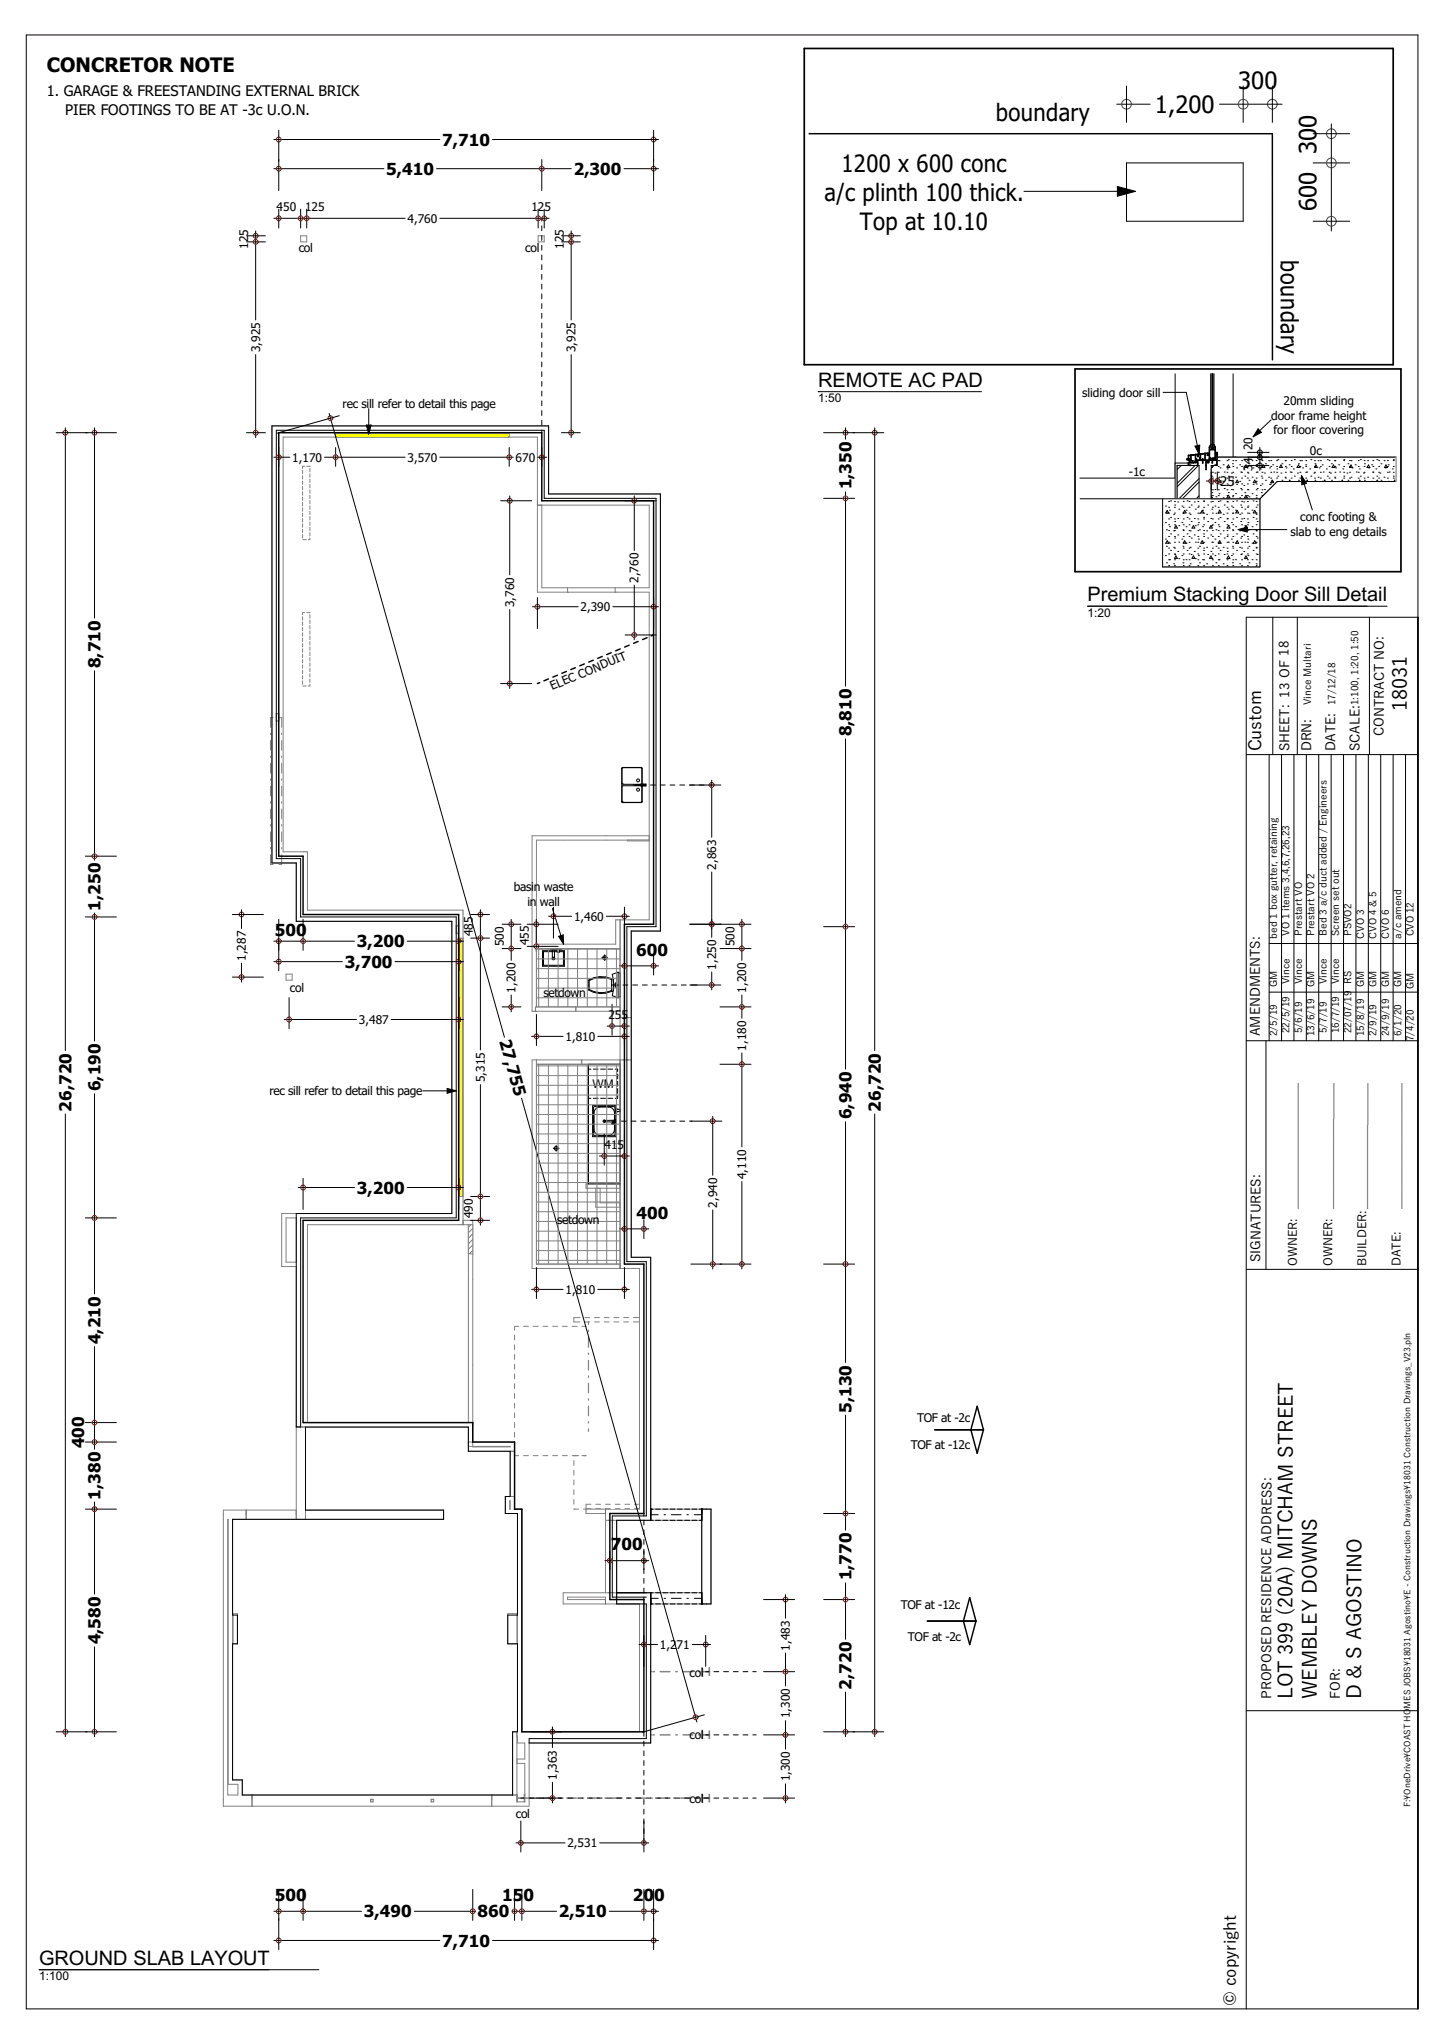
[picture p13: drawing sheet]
<svg xmlns="http://www.w3.org/2000/svg" width="297mm" height="420mm" viewBox="0 0 297 420" stroke-linecap="round" stroke-linejoin="round" font-family="sans-serif">
<defs><g id="words">
<g font-size="4.9">
<text x="237.6" y="23.2">1,200</text>
<text x="254.6" y="18.4">300</text>
<text x="204.9" y="25">boundary</text>
<text x="173.1" y="35.3">1200 x 600 conc</text>
<text x="270.8" y="31.7" transform="rotate(-90 270.8 31.7)">300</text>
<text x="169.6" y="41.3">a/c plinth 100 thick.</text>
<text x="176.9" y="47.3">Top at 10.10</text>
<text x="270.8" y="43.4" transform="rotate(-90 270.8 43.4)">600</text>
<text x="263.4" y="53.6" transform="rotate(90 263.4 53.6)">boundary</text>
</g>
<g font-size="4.1">
<text x="9.6" y="14.8">CONCRETOR NOTE</text>
<text x="168.3" y="79.5">REMOTE AC PAD</text>
<text x="223.7" y="123.7">Premium Stacking Door Sill Detail</text>
<text x="289.4" y="146.3" transform="rotate(-90 289.4 146.3)">18031</text>
<text x="265.9" y="349.5" transform="rotate(-90 265.9 349.5)">LOT 399 (20A) MITCHAM STREET</text>
<text x="270.9" y="349.5" transform="rotate(-90 270.9 349.5)">WEMBLEY DOWNS</text>
<text x="280" y="349.5" transform="rotate(-90 280 349.5)">D &amp; S AGOSTINO</text>
<text x="8.1" y="404.1">GROUND SLAB LAYOUT</text>
</g>
<text font-size="3.6" x="259.5" y="154.5" transform="rotate(-90 259.5 154.5)">Custom</text>
<g font-size="3.4">
<text x="91" y="29.9">7,710</text>
<text x="79.5" y="35.9">5,410</text>
<text x="118" y="35.9">2,300</text>
<text x="175.2" y="100.7" transform="rotate(-90 175.2 100.7)">1,350</text>
<text x="20.7" y="137.5" transform="rotate(-90 20.7 137.5)">8,710</text>
<text x="175.2" y="151.5" transform="rotate(-90 175.2 151.5)">8,810</text>
<text x="20.7" y="187.3" transform="rotate(-90 20.7 187.3)">1,250</text>
<text x="56.5" y="192.5">500</text>
<text x="73.4" y="194.8">3,200</text>
<text x="130.9" y="196.5">600</text>
<text x="70.9" y="199">3,700</text>
<text x="102.7" y="214.2" transform="rotate(74 102.7 214.2)">27,755</text>
<text x="20.7" y="224.5" transform="rotate(-90 20.7 224.5)">6,190</text>
<text x="14.7" y="228.6" transform="rotate(-90 14.7 228.6)">26,720</text>
<text x="175.2" y="230.2" transform="rotate(-90 175.2 230.2)">6,940</text>
<text x="181.2" y="228.6" transform="rotate(-90 181.2 228.6)">26,720</text>
<text x="73.4" y="245.5">3,200</text>
<text x="130.9" y="250.6">400</text>
<text x="20.7" y="276.5" transform="rotate(-90 20.7 276.5)">4,210</text>
<text x="175.2" y="290.6" transform="rotate(-90 175.2 290.6)">5,130</text>
<text x="17.3" y="297.9" transform="rotate(-90 17.3 297.9)">400</text>
<text x="20.7" y="308.4" transform="rotate(-90 20.7 308.4)">1,380</text>
<text x="125.6" y="318.9">700</text>
<text x="175.2" y="325.1" transform="rotate(-90 175.2 325.1)">1,770</text>
<text x="20.7" y="338.2" transform="rotate(-90 20.7 338.2)">4,580</text>
<text x="175.2" y="347.5" transform="rotate(-90 175.2 347.5)">2,720</text>
<text x="56.5" y="391">500</text>
<text x="74.9" y="394.4">3,490</text>
<text x="98.2" y="394.4">860</text>
<text x="103.3" y="391">150</text>
<text x="115" y="394.4">2,510</text>
<text x="130.1" y="391">200</text>
<text x="91" y="400.4">7,710</text>
<text x="254.2" y="412.6" transform="rotate(-90 254.2 412.6)">© copyright</text>
</g>
<g font-size="3">
<text x="9.6" y="19.7">1. GARAGE &amp; FREESTANDING EXTERNAL BRICK</text>
<text x="13.4" y="23.7">PIER FOOTINGS TO BE AT -3c U.O.N.</text>
</g>
<g font-size="2.7">
<text x="251" y="100">25</text>
<text x="265.2" y="154.5" transform="rotate(-90 265.2 154.5)">SHEET: 13 OF 18</text>
<text x="269.7" y="154.5" transform="rotate(-90 269.7 154.5)">DRN:</text>
<text x="274.7" y="154.5" transform="rotate(-90 274.7 154.5)">DATE:</text>
<text x="279.7" y="154.5" transform="rotate(-90 279.7 154.5)">SCALE:</text>
<text x="284.7" y="151.3" transform="rotate(-90 284.7 151.3)">CONTRACT NO:</text>
<text x="259.2" y="213.1" transform="rotate(-90 259.2 213.1)">AMENDMENTS:</text>
<text x="259.3" y="259.6" transform="rotate(-90 259.3 259.6)">SIGNATURES:</text>
<text x="261.5" y="349.5" transform="rotate(-90 261.5 349.5)">PROPOSED RESIDENCE ADDRESS:</text>
<text x="275.6" y="349.5" transform="rotate(-90 275.6 349.5)">FOR:</text>
</g>
<g font-size="2.5">
<text x="56.9" y="43.4">450</text>
<text x="62.7" y="43.4">125</text>
<text x="83.8" y="45.8">4,760</text>
<text x="109.3" y="43.4">125</text>
<text x="51.1" y="51.1" transform="rotate(-90 51.1 51.1)">125</text>
<text x="61.4" y="51.8">col</text>
<text x="108" y="51.8">col</text>
<text x="115.9" y="51.1" transform="rotate(-90 115.9 51.1)">125</text>
<text x="53.5" y="72.4" transform="rotate(-90 53.5 72.4)">3,925</text>
<text x="118.4" y="72.4" transform="rotate(-90 118.4 72.4)">3,925</text>
<text x="70.5" y="83.9">rec sill refer to detail this page</text>
<text x="168.3" y="82.8">1:50</text>
<text x="222.5" y="81.7">sliding door sill</text>
<text x="264" y="83.3">20mm sliding</text>
<text x="261.4" y="86.3">door frame height</text>
<text x="261.9" y="89.3">for floor covering</text>
<text x="60.1" y="94.9">1,170</text>
<text x="83.8" y="94.9">3,570</text>
<text x="106.1" y="94.9">670</text>
<text x="257.6" y="92.6" transform="rotate(-90 257.6 92.6)">20</text>
<text x="269.4" y="93.5">0c</text>
<text x="232.2" y="97.8">-1c</text>
<text x="257.6" y="96.8" transform="rotate(-90 257.6 96.8)">34</text>
<text x="267.4" y="107.2">conc footing &amp;</text>
<text x="265.4" y="110.2">slab to eng details</text>
<text x="131.4" y="119.9" transform="rotate(-90 131.4 119.9)">2,760</text>
<text x="105.7" y="124.9" transform="rotate(-90 105.7 124.9)">3,760</text>
<text x="119.4" y="125.7">2,390</text>
<text x="223.7" y="126.9">1:20</text>
<text x="113.6" y="142" transform="rotate(-23 113.6 142)">ELEC CONDUIT</text>
<text x="147.3" y="178.9" transform="rotate(-90 147.3 178.9)">2,863</text>
<text x="105.7" y="183.3">basin waste</text>
<text x="108.5" y="186.3">in</text>
<text x="111.1" y="186.3">wall</text>
<text x="118.1" y="189.4">1,460</text>
<text x="50.6" y="197.6" transform="rotate(-90 50.6 197.6)">1,287</text>
<text x="97.3" y="192.5" transform="rotate(-90 97.3 192.5)">485</text>
<text x="103.6" y="194.6" transform="rotate(-90 103.6 194.6)">500</text>
<text x="108.8" y="194.4" transform="rotate(-90 108.8 194.4)">455</text>
<text x="151.1" y="194.6" transform="rotate(-90 151.1 194.6)">500</text>
<text x="147.3" y="199.4" transform="rotate(-90 147.3 199.4)">1,250</text>
<text x="59.6" y="204.1">col</text>
<text x="106" y="204.2" transform="rotate(-90 106 204.2)">1,200</text>
<text x="111.8" y="205.1">setdown</text>
<text x="125.1" y="209.5">255</text>
<text x="153.5" y="204.2" transform="rotate(-90 153.5 204.2)">1,200</text>
<text x="73.8" y="210.6">3,487</text>
<text x="116.3" y="214.1">1,810</text>
<text x="153.5" y="216.1" transform="rotate(-90 153.5 216.1)">1,180</text>
<text x="55.4" y="225.2">rec sill refer to detail this page</text>
<text x="99.7" y="222.6" transform="rotate(-90 99.7 222.6)">5,315</text>
<text x="121.8" y="223.7">WM</text>
<text x="124.3" y="236.2">415</text>
<text x="153.5" y="242.5" transform="rotate(-90 153.5 242.5)">4,110</text>
<text x="97.3" y="250.6" transform="rotate(-90 97.3 250.6)">490</text>
<text x="114.6" y="251.8">setdown</text>
<text x="147.5" y="248.4" transform="rotate(-90 147.5 248.4)">2,940</text>
<text x="266.8" y="248.6" transform="rotate(-90 266.8 248.6)">_____________________</text>
<text x="274.1" y="248.6" transform="rotate(-90 274.1 248.6)">_____________________</text>
<text x="288.1" y="248.6" transform="rotate(-90 288.1 248.6)">_____________________</text>
<text x="266.8" y="260.4" transform="rotate(-90 266.8 260.4)">OWNER:</text>
<text x="274.1" y="260.4" transform="rotate(-90 274.1 260.4)">OWNER:</text>
<text x="281.1" y="260.4" transform="rotate(-90 281.1 260.4)">BUILDER:_____________________</text>
<text x="288.1" y="260.4" transform="rotate(-90 288.1 260.4)">DATE:</text>
<text x="116.3" y="266.1">1,810</text>
<text x="188.6" y="292.5">TOF at -2c</text>
<text x="187.3" y="298.1">TOF at -12c</text>
<text x="185.3" y="331">TOF at -12c</text>
<text x="135.7" y="339.1">1,271</text>
<text x="162.5" y="339.5" transform="rotate(-90 162.5 339.5)">1,483</text>
<text x="186.7" y="337.4">TOF at -2c</text>
<text x="141.8" y="345">col</text>
<text x="162.5" y="353.4" transform="rotate(-90 162.5 353.4)">1,300</text>
<text x="141.8" y="357.8">col</text>
<text x="114.5" y="366.1" transform="rotate(-90 114.5 366.1)">1,363</text>
<text x="141.8" y="370.8">col</text>
<text x="162.5" y="366.4" transform="rotate(-90 162.5 366.4)">1,300</text>
<text x="106.1" y="374">col</text>
<text x="116.7" y="379.9">2,531</text>
<text x="8.1" y="407.3">1:100</text>
</g>
<g font-size="2.1">
<text x="269.6" y="145.1" transform="rotate(-90 269.6 145.1)">Vince Multari</text>
<text x="274.7" y="145.1" transform="rotate(-90 274.7 145.1)">17/12/18</text>
<text x="279.4" y="145.1" transform="rotate(-90 279.4 145.1)">1:100, 1:20, 1:50</text>
<text x="262.7" y="193.1" transform="rotate(-90 262.7 193.1)">bed 1 box gutter, retaining</text>
<text x="265.3" y="192.5" transform="rotate(-90 265.3 192.5)">VO 1 items 3,4,6,7,26,23</text>
<text x="267.8" y="192.5" transform="rotate(-90 267.8 192.5)">Prestart VO</text>
<text x="270.4" y="192.5" transform="rotate(-90 270.4 192.5)">Prestart VO 2</text>
<text x="272.9" y="192.5" transform="rotate(-90 272.9 192.5)">Bed 3 a/c duct added / Engineers</text>
<text x="275.5" y="192.5" transform="rotate(-90 275.5 192.5)">Screen set out</text>
<text x="278" y="192.5" transform="rotate(-90 278 192.5)">PSVO2</text>
<text x="280.5" y="193.1" transform="rotate(-90 280.5 193.1)">CVO 3</text>
<text x="283.1" y="193.1" transform="rotate(-90 283.1 193.1)">CVO 4 &amp; 5</text>
<text x="285.7" y="193.1" transform="rotate(-90 285.7 193.1)">CVO 6</text>
<text x="288.3" y="193.1" transform="rotate(-90 288.3 193.1)">a/c amend</text>
<text x="290.8" y="192.6" transform="rotate(-90 290.8 192.6)">CVO 12</text>
<text x="262.7" y="203" transform="rotate(-90 262.7 203)">GM</text>
<text x="265.3" y="202.4" transform="rotate(-90 265.3 202.4)">Vince</text>
<text x="267.8" y="202.4" transform="rotate(-90 267.8 202.4)">Vince</text>
<text x="270.3" y="203" transform="rotate(-90 270.3 203)">GM</text>
<text x="272.9" y="202.4" transform="rotate(-90 272.9 202.4)">Vince</text>
<text x="275.5" y="202.4" transform="rotate(-90 275.5 202.4)">Vince</text>
<text x="278" y="202.4" transform="rotate(-90 278 202.4)">RS</text>
<text x="280.5" y="203" transform="rotate(-90 280.5 203)">GM</text>
<text x="283.1" y="203" transform="rotate(-90 283.1 203)">GM</text>
<text x="285.7" y="203" transform="rotate(-90 285.7 203)">GM</text>
<text x="288.3" y="203" transform="rotate(-90 288.3 203)">GM</text>
<text x="290.8" y="203.4" transform="rotate(-90 290.8 203.4)">GM</text>
<text x="262.7" y="213.1" transform="rotate(-90 262.7 213.1)">2/5/19</text>
<text x="265.3" y="212.5" transform="rotate(-90 265.3 212.5)">22/5/19</text>
<text x="267.8" y="212.5" transform="rotate(-90 267.8 212.5)">5/6/19</text>
<text x="270.3" y="213.1" transform="rotate(-90 270.3 213.1)">13/6/19</text>
<text x="272.9" y="212.5" transform="rotate(-90 272.9 212.5)">5/7/19</text>
<text x="275.5" y="212.5" transform="rotate(-90 275.5 212.5)">16/7/19</text>
<text x="278" y="212.5" transform="rotate(-90 278 212.5)">22/07/19</text>
<text x="280.5" y="213.1" transform="rotate(-90 280.5 213.1)">15/8/19</text>
<text x="283.1" y="213.1" transform="rotate(-90 283.1 213.1)">2/9/19</text>
<text x="285.7" y="213.1" transform="rotate(-90 285.7 213.1)">24/9/19</text>
<text x="288.3" y="213.1" transform="rotate(-90 288.3 213.1)">6/1/20</text>
<text x="290.8" y="214.2" transform="rotate(-90 290.8 214.2)">7/4/20</text>
</g>
<text font-size="1.8" x="290.1" y="371.8" transform="rotate(-90 290.1 371.8)">F:\OneDrive\COAST HOMES JOBS\18031 Agostino\E - Construction Drawings\18031 Construction Drawings_V23.pln</text>
</g></defs>
<g fill="none" stroke="#000" stroke-width=".21">
<path d="M5.4 7.2h286.2v406h-286.2zM261.8 127v28.2M266.8 127v28.2M281.7 127v28.2M291.6 127h-35.3v286.2M256.3 155.2h35.3M261 155.2v58.9M263.6 155.2v58.9M266.1 155.2v58.9M268.7 155.2v58.9M271.2 155.2v58.9M273.8 155.2v58.9"/>
<path d="M276.3 155.2v58.9M278.9 155.2v58.9M281.4 155.2v58.9M284 155.2v58.9M286.5 155.2v58.9M289.1 155.2v58.9M261 194.1h30.6M256.3 214.1h35.3M260.4 214.1v47M261 204.1h30.6M256.3 261.1h35.3M256.3 351.9h35.3"/>
</g>
<!-- layer: D1  WALLS-(external) -->
<g fill="none" stroke="#808080" stroke-width=".21">
<path d="M110.5 103.9h23v17M110.5 103v-13.1h-52.3v57.7M133.5 121.8v67.4h-5.1M55.9 147.6v-60h56.9v14h23v89.9h-6v67.1h4v51.8M60.9 188.6v.9h32v60.1h-32M63.2 187.2h32M95.2 188.1v63.8M127.5 189.2v70.8M127.5 218h2.3M127.5 209.3h2.3M60.9 250.5v9.1M94.3 251.9h-31.1v35.6"/>
<path d="M60.9 260.5v27M127.5 260.9h4v49.5h-6.1M46.9 312.5l-.1 56.7M47.8 312.5h15v-19h-1.9v19M50.6 310.6v1.9M60.9 310.6h-15v59.5M124.5 310.4v17.2h9.3M124.5 312.7h9.3M126.8 312.7v14.9M124.5 329.9h7v26.3h-24.2M124.5 328.5v.5M133.8 329.9v28.6h-25"/>
<path d="M106.4 357.6v.9h1.5"/>
</g>
<path d="M110.5 103v.9M95.2 187.2v.9M127.5 189.2h.9M94.3 251.9h.9M127.5 260v.9M124.5 310.4h.9M124.5 329v.9" fill="none" stroke="#6d6d6d" stroke-width=".21"/>
<path d="M51.8 369.2h49.3v2.3h-49.3z" fill-rule="evenodd" fill="#fff"/>
<g fill="none" stroke="#808080" stroke-width=".21">
<path d="M96.3 297.5h8.6M97.2 296.6h8.6M106.4 311.3v44.9M107.3 310.4v45.8M106.4 357.1v.5M45.9 370.1v1.4h60.4M46.8 369.2h2.1M49.8 369.2h56.5M51.8 369.2h.1M51.8 369.2v2.3M101.1 369.2h.1M101.1 369.2v2.3"/>
<path d="M105.4 369.2v-13h.9v14.4"/>
</g>
<!-- layer: D2  WALLS-(internal) -->
<path d="M96.3 296.6v.9M115.8 329.9h8.7M116.7 329h7.8" fill="none" stroke="#808080" stroke-width=".21"/>
<path d="M124.5 329v.9" fill="none" stroke="#6d6d6d" stroke-width=".21"/>
<path d="M96.3 263.2h.9v17.5h-.9z" fill-rule="evenodd" fill="#fff"/>
<g fill="none" stroke="#808080" stroke-width=".21">
<path d="M110.5 103.9v17.9M111.4 103.9v17M115.8 172.8h-5.5v21.4h16.3v-5M115.8 171.9h-6.4v36.1M127.5 189.2v5.9h-17.2v12h17.2M110.1 207.1v.9M110.3 218v42h17.2M110.3 208h17.2M110.3 218.9h17.2M118.4 207.1v.9M119.6 218v.9M127.5 218h-18.1v42.9h18.1"/>
<path d="M95.2 251.9h1.1v40.7M95.2 251h2v45.6M120.5 243.5h7M120.5 244.4h7M122.5 244.4v3.9h5v-.9h-4.1v-3M96.3 293.5v3.1"/>
</g>
<path d="M110.5 103.9h.9M126.6 189.2h.9M109.4 208h.9M127.5 207.1v.9M127.5 218v.9M95.2 251v.9M120.5 243.5v.9M127.5 243.5v.9M127.5 260v.9" fill="none" stroke="#6d6d6d" stroke-width=".21"/>
<!-- layer: D1  WALLS-(external) -->
<g fill="none" stroke="#808080" stroke-width=".21">
<path d="M55.9 147.6v29.9h5v11.1M58.2 147.6v27.6h4.1M63.2 175.2v12M60.9 249.6h-3v10.9h3M60.9 250.5h-2.1v9.1h2.1M60.9 287.5v6h35.4M63.2 287.5v5.1h33.1M104.9 297.5l-7.7 .1v-1h-.9v1.9h9.5M104.9 298.5v9.3M105.8 296.6v13.8h1.5M46.9 312.5v54.5M47.8 312.5v53.6"/>
<path d="M62.8 310.6h28.4v1.9h-28.4zM104.8 308.7l.1 1.7zM105.8 307.8h-1.9v3.5h2.5M133.8 310.4h.1M133.8 310.4h12.4v19.5h-12.4M133.8 310.4v2.3h10.5M144.3 310.4h.1M144.3 310.4v19.5M104.4 331.9h1.9v6.2h-1.9zM131.5 327.6h-4.7v2.3h4.7M133.8 329.9h.1M144.3 329.9h.1"/>
<path d="M144.3 327.6h-10.5v2.3M106.4 356.2v.9M107.9 358.5v3.3M108.8 358.5v13h-2.5M107.9 362.7v7.9h-1.6"/>
</g>
<path d="M62.3 175.2h.9" fill="none" stroke="#6d6d6d" stroke-width=".21"/>
<!-- layer: D2  WALLS-(internal) -->
<path d="M116.7 120.9h9.8v.9h-9.8z" fill-rule="evenodd" fill="#fff"/>
<path d="M110.5 121.8h23M111.4 120.9h22.1M116.7 121.8h.1M116.7 120.9v.9M126.5 121.8h.1M126.5 120.9v.9" fill="none" stroke="#808080" stroke-width=".21"/>
<path d="M115.8 171.9h8.8v.9h-8.8z" fill-rule="evenodd" fill="#fff"/>
<path d="M115.8 171.9h17.7v.9h-17.7" fill="none" stroke="#808080" stroke-width=".21"/>
<!-- layer: D1  WALLS-(external) -->
<path d="M47.9 331.9h.9v6.2h-.9zM46.9 367h2v2.2M47.8 366.1h2v3.1M107.9 361.8h-1.6v.9h1.6" fill="none" stroke="#808080" stroke-width=".21"/>
<!-- layer: D2  WALLS-(internal) -->
<path d="M120.5 309.4h11v.9h-11z" fill-rule="evenodd" fill="#fff"/>
<g fill="none" stroke="#808080" stroke-width=".21">
<path d="M119.3 271h-1.3v.9h1.3M120.3 271.9h1M120.3 271h1M122.3 271.9h1M122.3 271h1M124.3 271.9h1M124.3 271h1M126.3 271.9h1M126.3 271h1M128.3 271.9h1M128.3 271h1M130.3 271h1.2v.9h-1.2"/>
<path d="M120.5 310.4h4M120.5 311.3h4M121.5 309.4h-1v.9h1M122.5 310.3h1M122.5 309.4h1M124.5 310.3h1M124.5 309.4h1M126.5 310.3h1M126.5 309.4h1M128.5 310.3h1M128.5 309.4h1M130.5 309.4h1v.9h-1"/>
<path d="M124.5 328.5h-7.8v.5M124.5 327.6h-8.7v2.3"/>
</g>
<path d="M120.5 310.4v.9M124.5 310.4v.9" fill="none" stroke="#6d6d6d" stroke-width=".21"/>
<path d="M129 172.8h4.5v.2h-4.5z" fill-rule="evenodd" fill="#fff"/>
<g fill="none" stroke="#808080" stroke-width=".21">
<path d="M62.2 96.7v.7M62.2 97.8v.7M62.2 98.9v.7M62.7 95.9h-.5v.4M63.1 95.9h.6M63.7 96.3v.7M63.7 97.4v.7M63.7 98.5v.7M63.7 99.6v.7M62.2 100v.7M62.2 101.1v.7M62.2 102.2v.7"/>
<path d="M62.2 103.3v.7M62.2 104.4v.7M62.2 105.5v.7M62.2 106.6v.7M62.2 107.7v.7M62.2 108.8v.7M62.2 109.9v.7M62.3 111h.7M63.7 110.6v.4h-.3M63.7 100.7v.7M63.7 101.8v.7M63.7 102.9v.7"/>
<path d="M63.7 104v.7M63.7 105.1v.7M63.7 106.2v.7M63.7 107.3v.7M63.7 108.4v.7M63.7 109.5v.7M62.2 126.8v.7M62.2 127.9v.7M62.2 129v.7M62.2 130.1v.7M62.2 131.2v.7M62.2 132.3v.7"/>
<path d="M62.2 133.4v.7M62.2 134.5v.7M62.2 135.6v.7M62.2 136.7v.7M62.2 137.8v.7M62.2 138.9v.7M62.7 126h-.5v.4M63.1 126h.6M63.7 126.4v.7M63.7 127.5v.7M63.7 128.6v.7M63.7 129.7v.7"/>
<path d="M63.7 130.8v.7M63.7 131.9v.7M63.7 133v.7M63.7 134.1v.7M63.7 135.2v.7M63.7 136.3v.7M63.7 137.4v.7M63.7 138.5v.7M63.7 139.6v.7M62.2 140v.7M62.3 141.1h.7M63.7 140.7v.4h-.3"/>
<path d="M129 172.8h4.5v.2h-4.5zM105.8 274.6v1M105.8 276.6v1M105.8 278.6v1M106.7 272.8h-.9v.8M107.7 272.8h1M109.7 272.8h1M111.7 272.8h1M113.7 272.8h1M115.7 272.8h1M117.7 272.8h1M119.7 272.8h.8"/>
<path d="M105.8 280.6v1M105.8 282.6v1M105.8 284.6v1M105.8 286.6v1M105.8 288.6v1M105.8 290.6v1M105.8 292.6v1M105.8 294.6v1M105.8 296.6v1M105.8 298.6v.8h.9M107.7 299.4h1M109.7 299.4h1"/>
<path d="M111.7 299.4h1M113.7 299.4h1M115.7 299.4h1M117.7 299.4h1.3M118 299.4h.1M119.7 299.4h.8M118 310.4h.1M118 310.4h1M118 300.4v1M118 302.4v1M118 304.4v1M118 306.4v1"/>
<path d="M118 308.4v1M120 310.4h.5"/>
</g>
<!-- layer: D1  WALLS-(external) -->
<g fill="none" stroke="#808080" stroke-width=".21">
<path d="M61.8 48.5h1.3v1.2h-1.3zM110.7 48.5h1.2v1.2h-1.2zM55.6 150.8v.3M55.6 152.3v2M55.6 155.5v.3M55.6 157v2M56.2 147.6h-.6v2M57.4 147.6h.5v2M57.9 150.8v.3M57.9 152.3v2M57.9 155.5v.3M57.9 157v2"/>
<path d="M55.6 175.8v2h.6M55.6 160.2v.3M55.6 161.7v2M55.6 164.9v.3M55.6 166.4v2M55.6 169.6v.3M55.6 171.1v2M55.6 174.3v.3M57.9 175.8v2h-.5M57.9 160.2v.3M57.9 161.7v2M57.9 164.9v.3"/>
<path d="M57.9 166.4v2M57.9 169.6v.3M57.9 171.1v2M57.9 174.3v.3M58.8 200.3h1.3v1.3h-1.3zM144.3 343.1h.1l.1 .7h1.3v-.7h.2v1.5h-.2v-.7h-1.3l-.1 .7h-.1zM144.3 356.1h.1l.1 .7h1.3v-.7h.2v1.5h-.2v-.7h-1.3l-.1 .7h-.1zM106.3 369.1h.1l.1 .7h1.3v-.7h.1v1.5h-.1l-.1-.7h-1.2l-.1 .7h-.1zM144.3 369.1h.1l.1 .7h1.3v-.7h.2v1.5h-.2v-.7h-1.3l-.1 .7h-.1z"/>
</g>
<g fill="none" stroke="#808080" stroke-width=".3">
<path d="M133.8 356.8h.2M133.8 343.8h.2M134.3 356.8h.3M134.3 343.8h.3M135.8 356.8h2M135.8 343.8h2M139 356.8h.3M139 343.8h.3M140.5 356.8h2M140.5 343.8h2M143.7 356.8h.3M143.7 343.8h.3"/>
<path d="M145.2 356.8h.8M145.2 343.8h.8M107.9 369.8h1.2M110.3 369.8h.3M111.8 369.8h2M115 369.8h.3M116.5 369.8h2M119.7 369.8h.3M121.2 369.8h2M124.4 369.8h.3M125.9 369.8h2M129.1 369.8h.3"/>
<path d="M130.6 369.8h2M133.8 369.8h.3M135.3 369.8h2M138.5 369.8h.3M140 369.8h2M143.2 369.8h.3M144.7 369.8h1.3"/>
</g>
<!-- layer: D2  WALLS-(internal) -->
<path d="M121 271.9v.5M121 273.6v.3M121 275.1v2M121 278.3v.3M121 279.8v2M121 283v.3M121 284.5v2M121 287.7v.3M121 289.2v2M121 292.4v.3M121 293.9v.5" fill="none" stroke="#808080" stroke-width=".25"/>
<!-- layer: D1  WALLS-(external) -->
<path d="M56.8 146.8h.5v1.5h-.5zM93.8 190.4h.5v1.5h-.5zM76.2 370.1h.5v.5h-.5zM88.7 370.1h.5v.5h-.5z" fill="none" stroke="#808080" stroke-width=".25"/>
<!-- layer: D2  WALLS-(internal) -->
<path d="M96.3 251.9h.9v6h-.9z" fill-rule="evenodd" fill="#fff"/>
<path d="M96.3 251.9h.9v6h-.9zM96.9 251.9l-.6 .5M97.2 257.2l-.7 .7M97.2 256.1l-.9 .9M97.2 254.9l-.9 .9M97.2 253.8l-.9 .9M97.2 252.7l-.9 .9" fill="none" stroke="#808080" stroke-width=".21"/>
<!-- layer: C2  CONCRETE-(setout) -->
<path d="M239.1 102.6h20v14h-20z" fill-rule="evenodd" fill="#fff"/>
<path d="M241.7 76.9v21.4M253.6 76.9v17.1M222.1 98.3h24.1M239.2 80.7h4.8l2.3 11M245.8 91.8l1-.2-.1 1.9zM258.8 88.2l.6 .7-1.7 .9zM261.4 86.4l-2.3 2.2M222.2 102.6h36.9v14h-20v-14" fill="none" stroke="#000" stroke-width=".21"/>
<path d="M242.1 76.9h11.5" fill="none" stroke="#fff" stroke-width=".21"/>
<path d="M245.8 91.8l1-.2-.1 1.9zM258.8 88.2l.6 .7-1.7 .9z" fill="#000"/>
<g fill="none" stroke="#000" stroke-width=".25">
<path d="M249 76.9v14.7l-.1 .2-.1 .6h.4M249.3 76.9l.1 14.9zM249.7 76.9v14.7l.2 .4v.4h-.4v-.2M244.9 94.7h.1M244.9 94.7v.1h.5M245.4 94.8h.1M245.9 93.6v1.2v-1.2h-.9v1.2h.4M246 93.6l.3-.1v.4h.2v-.1M246 93.6h-.1M246.4 93.4l.5 .1v.6h-.2l.1 .3M246.4 93.4h.1M246.4 93.6v.2"/>
<path d="M246.4 93.8h.1M246.5 93.6h.1M246.5 93.8h.1M246.5 93.5h.1M246.5 93.5v.1M246.6 93.5l-2.2 .1v.8l.1-.7h.4v.7h-.1l.1 .3M246.6 93.5h.1M246.8 94.5h.1M246.8 94.5l.5 .1M247.3 94.6h.1M247.9 93.3v1.3l-.1-1.3-.9 .1v1.1l.4 .1M247.9 93.3h.4v.4l.2-.1"/>
<path d="M247.9 93.3h.1M248.4 93.6h.1M248.4 93.3v.3M248.4 93.3v.1M248.4 93.3h.1M248.5 93.4h.1M248.5 93.6h.1M248.5 93.3v.1M248.5 93.2l-2.1 .2M248.5 93.2h.1M248.6 93.2v.1M248.6 93.3h-.1"/>
<path d="M249 91.6l-.3 .4v2.5l.4-.1 .1 .1 .2-.2 .1 .2 .1-.1 .4 .1v-.2M249.2 92.4h.1M249.3 92.2h.1M249.3 92.2l-.1 .2M249.4 92.2h.1M249.4 92.2v.2l-.1-.2M249.7 91.6l.3 .4v2.3h-.2l.1-1.8h-1.1l.1 1.8h-.2M249.9 94.2h-.2v.1h-.7v-.1h-.2"/>
</g>
<path d="M254.1 94h33v5h-24.4l-3.6 3.6h-5z" fill-rule="evenodd" fill="#fff"/>
<path d="M254.1 94h33v5h-24.4l-3.6 3.6h-5z" fill="none" stroke="#000" stroke-width=".21"/>
<path d="M241.7 95.2h2.7v.5h-2.3v6.9h-.4z" fill-rule="evenodd" fill="#fff"/>
<path d="M241.7 95.2h2.7v.5h-2.3v6.9h-.4z" fill="none" stroke="#000" stroke-width=".21"/>
<path d="M242.1 95.7h4.5v6.9h-4.5z" fill-rule="evenodd" fill="#fff"/>
<path d="M242.1 95.7h4.5v6.9h-4.5zM242.3 95.7l-.2 .2M243 95.7l-.9 .9M245.8 95.7l-3.7 3.7M246.5 95.7l-4.4 4.4M246.6 99.1l-3.4 3.5M246.6 98.4l-4.1 4.2M246.6 102l-.6 .6" fill="none" stroke="#000" stroke-width=".21"/>
<path d="M249.1 96.5h4.5v6.1h-4.5z" fill-rule="evenodd" fill="#fff"/>
<path d="M249.1 96.5h4.5v6.1h-4.5zM249.3 96.5l-.2 .1M252.1 96.5l-3 3M252.8 96.5l-3.7 3.7M253.6 99.2l-3.3 3.4M253.6 98.5l-4.1 4.1M253.6 102l-.5 .6" fill="none" stroke="#000" stroke-width=".21"/>
<g fill="none" stroke="#000" stroke-width=".25">
<path d="M245.8 95.2v-.2h.2v.2l.1-.2-.1-.3h.3v1l.1-1h.9v.5h.1v-.5h1v.5M245.8 95.2h.1M248.1 94.7h.1M248.1 94.7v1.9v-1.9M248.4 95.2h.1M249.3 94.5h.1M249.3 94.5l-1.9 .1-.1-.2v.2h-1.2l-.1-.2-.1 .4-.4 .3h-.8v-.4h.2l-.1-.3h-.7v.2h.5v.5h-.2v.6h.5l-.4-.1v-.4h1l.2-.1 .1 .1M250.2 93.2v-.2h.2v2.6l1 .1h-1.5l.4-.1v-.9h-.9v.5h-.1v-.5h-.8l.2 .4-.1 .1-.1-.3-.1 .3M250.2 93.3l.1 1.3h-.9v-.2l-.1 .1M250.2 93.3h.1M250.2 93.2h.1M250.3 93.1h.1"/>
<path d="M250.3 93.1l-.1 .1M250.3 93.1l-.1 .2"/>
</g>
<path d="M250.4 94h3.7v8.6h-.5v-6.9h-3.2z" fill-rule="evenodd" fill="#ff0"/>
<path d="M250.4 94h3.7v8.6h-.5v-6.9h-3.2z" fill="none" stroke="#000" stroke-width=".25"/>
<path d="M239.1 102.6h20v14h-20z" fill-rule="evenodd" fill="#fff"/>
<g fill="none" stroke="#000" stroke-width=".21">
<path d="M239.1 102.6h20v14h-20zM239.7 114.3h.1M239.7 110.9h.1M239.7 107.5h.1M239.7 104.1h.1M239.9 115.8h.1M239.9 112.4h.1M239.9 109h.1M239.9 105.6h.1M240.1 111.2l.3 .5h-.6zM240.1 105l.3 .5h-.6zM240.4 116.3h.1"/>
<path d="M240.4 115.1h.1M240.4 113.9h.1M240.4 112.7h.1M240.4 111.5h.1M240.4 110.3h.1M240.4 109.1h.1M240.4 107.9h.1M240.4 106.7h.1M240.4 105.5h.1M240.4 104.3h.1M240.4 103.1h.1M240.5 115.1h.1"/>
<path d="M240.5 111.7h.1M240.5 108.3h.1M240.5 104.9h.1M240.8 113.2h.1M240.8 109.8h.1M240.8 106.4h.1M240.8 103h.1M241.4 116h.1M241.4 112.6h.1M241.4 109.2h.1M241.4 105.8h.1M241.6 116.3h.1"/>
<path d="M241.6 115.1h.1M241.6 113.9h.1M241.6 112.7h.1M241.6 111.5h.1M241.6 110.3h.1M241.6 109.1h.1M241.6 107.9h.1M241.6 106.7h.1M241.6 105.5h.1M241.6 104.3h.1M241.6 103.1h.1M241.6 114.1h.1"/>
<path d="M241.6 110.7h.1M241.6 107.3h.1M241.6 103.9h.1M241.9 114.3l.3 .6h-.6zM241.9 108.1l.3 .5h-.6zM242.2 113.4h.1M242.2 110h.1M242.2 106.6h.1M242.2 103.2h.1M242.5 114.9h.1M242.5 111.5h.1M242.5 108.1h.1"/>
<path d="M242.5 104.7h.1M243.1 114.3h.1M243.1 110.9h.1M243.1 107.5h.1M243.1 104.1h.1M243.3 115.8h.1M243.3 112.4h.1M243.3 109h.1M243.3 105.6h.1M243.4 116.3h.1M243.4 115.1h.1M243.4 113.9h.1"/>
<path d="M243.4 112.7h.1M243.4 111.5h.1M243.4 110.3h.1M243.4 109.1h.1M243.4 107.9h.1M243.4 106.7h.1M243.4 105.5h.1M243.4 104.3h.1M243.4 103.1h.1M243.7 111.2l.3 .5h-.6zM243.7 105l.3 .5h-.6zM243.9 115.1h.1"/>
<path d="M243.9 111.7h.1M243.9 108.3h.1M243.9 104.9h.1M244.2 113.2h.1M244.2 109.8h.1M244.2 106.4h.1M244.2 103h.1M244.6 116.3h.1M244.6 115.1h.1M244.6 113.9h.1M244.6 112.7h.1M244.6 111.5h.1"/>
<path d="M244.6 110.3h.1M244.6 109.1h.1M244.6 107.9h.1M244.6 106.7h.1M244.6 105.5h.1M244.6 104.3h.1M244.6 103.1h.1M244.8 116h.1M244.8 112.6h.1M244.8 109.2h.1M244.8 105.8h.1M245 114.1h.1"/>
<path d="M245 110.7h.1M245 107.3h.1M245 103.9h.1M245.5 114.3l.3 .6h-.6zM245.5 108.1l.3 .5h-.6zM245.6 113.4h.1M245.6 110h.1M245.6 106.6h.1M245.6 103.2h.1M245.9 114.9h.1M245.9 111.5h.1M245.9 108.1h.1"/>
<path d="M245.9 104.7h.1M246.4 116.3h.1M246.4 115.1h.1M246.4 113.9h.1M246.4 112.7h.1M246.4 111.5h.1M246.4 110.3h.1M246.4 109.1h.1M246.4 107.9h.1M246.4 106.7h.1M246.4 105.5h.1M246.4 104.3h.1"/>
<path d="M246.4 103.1h.1M246.5 114.3h.1M246.5 110.9h.1M246.5 107.5h.1M246.5 104.1h.1M246.7 115.8h.1M246.7 112.4h.1M246.7 109h.1M246.7 105.6h.1M247.3 111.2l.3 .5h-.6zM247.3 105l.3 .5h-.6zM247.3 115.1h.1"/>
<path d="M247.3 111.7h.1M247.3 108.3h.1M247.3 104.9h.1M247.6 113.2h.1M247.6 109.8h.1M247.6 106.4h.1M247.6 103h.1M247.6 116.3h.1M247.6 115.1h.1M247.6 113.9h.1M247.6 112.7h.1M247.6 111.5h.1"/>
<path d="M247.6 110.3h.1M247.6 109.1h.1M247.6 107.9h.1M247.6 106.7h.1M247.6 105.5h.1M247.6 104.3h.1M247.6 103.1h.1M248.2 116h.1M248.2 112.6h.1M248.2 109.2h.1M248.2 105.8h.1M248.4 114.1h.1"/>
<path d="M248.4 110.7h.1M248.4 107.3h.1M248.4 103.9h.1M249 113.4h.1M249 110h.1M249 106.6h.1M249 103.2h.1M249.1 114.3l.3 .6h-.6zM249.1 108.1l.3 .5h-.6zM249.2 114.9h.1M249.2 111.5h.1M249.2 108.1h.1"/>
<path d="M249.2 104.7h.1M249.4 116.3h.1M249.4 115.1h.1M249.4 113.9h.1M249.4 112.7h.1M249.4 111.5h.1M249.4 110.3h.1M249.4 109.1h.1M249.4 107.9h.1M249.4 106.7h.1M249.4 105.5h.1M249.4 104.3h.1"/>
<path d="M249.4 103.1h.1M249.9 114.3h.1M249.9 110.9h.1M249.9 107.5h.1M249.9 104.1h.1M250.1 115.8h.1M250.1 112.4h.1M250.1 109h.1M250.1 105.6h.1M250.6 116.3h.1M250.6 115.1h.1M250.6 113.9h.1"/>
<path d="M250.6 112.7h.1M250.6 111.5h.1M250.6 110.3h.1M250.6 109.1h.1M250.6 107.9h.1M250.6 106.7h.1M250.6 105.5h.1M250.6 104.3h.1M250.6 103.1h.1M250.7 115.1h.1M250.7 111.7h.1M250.7 108.3h.1"/>
<path d="M250.7 104.9h.1M250.9 111.2l.3 .5h-.6zM250.9 105l.3 .5h-.6zM250.9 113.2h.1M250.9 109.8h.1M250.9 106.4h.1M250.9 103h.1M251.6 116h.1M251.6 112.6h.1M251.6 109.2h.1M251.6 105.8h.1M251.8 114.1h.1"/>
<path d="M251.8 110.7h.1M251.8 107.3h.1M251.8 103.9h.1M252.4 116.3h.1M252.4 115.1h.1M252.4 113.9h.1M252.4 112.7h.1M252.4 111.5h.1M252.4 110.3h.1M252.4 109.1h.1M252.4 107.9h.1M252.4 106.7h.1"/>
<path d="M252.4 105.5h.1M252.4 104.3h.1M252.4 103.1h.1M252.4 113.4h.1M252.4 110h.1M252.4 106.6h.1M252.4 103.2h.1M252.6 114.9h.1M252.6 111.5h.1M252.6 108.1h.1M252.6 104.7h.1M252.7 114.3l.3 .6h-.6z"/>
<path d="M252.7 108.1l.3 .5h-.6zM253.3 114.3h.1M253.3 110.9h.1M253.3 107.5h.1M253.3 104.1h.1M253.5 115.8h.1M253.5 112.4h.1M253.5 109h.1M253.5 105.6h.1M253.6 116.3h.1M253.6 115.1h.1M253.6 113.9h.1"/>
<path d="M253.6 112.7h.1M253.6 111.5h.1M253.6 110.3h.1M253.6 109.1h.1M253.6 107.9h.1M253.6 106.7h.1M253.6 105.5h.1M253.6 104.3h.1M253.6 103.1h.1M254.1 115.1h.1M254.1 111.7h.1M254.1 108.3h.1"/>
<path d="M254.1 104.9h.1M254.3 113.2h.1M254.3 109.8h.1M254.3 106.4h.1M254.3 103h.1M254.5 111.2l.3 .5h-.6zM254.5 105l.3 .5h-.6zM255 116h.1M255 112.6h.1M255 109.2h.1M255 105.8h.1M255.2 114.1h.1"/>
<path d="M255.2 110.7h.1M255.2 107.3h.1M255.2 103.9h.1M255.4 116.3h.1M255.4 115.1h.1M255.4 113.9h.1M255.4 112.7h.1M255.4 111.5h.1M255.4 110.3h.1M255.4 109.1h.1M255.4 107.9h.1M255.4 106.7h.1"/>
<path d="M255.4 105.5h.1M255.4 104.3h.1M255.4 103.1h.1M255.8 113.4h.1M255.8 110h.1M255.8 106.6h.1M255.8 103.2h.1M256 114.9h.1M256 111.5h.1M256 108.1h.1M256 104.7h.1M256.3 114.3l.3 .6h-.6z"/>
<path d="M256.3 108.1l.3 .5h-.6zM256.6 116.3h.1M256.6 115.1h.1M256.6 113.9h.1M256.6 112.7h.1M256.6 111.5h.1M256.6 110.3h.1M256.6 109.1h.1M256.6 107.9h.1M256.6 106.7h.1M256.6 105.5h.1M256.6 104.3h.1"/>
<path d="M256.6 103.1h.1M256.7 114.3h.1M256.7 110.9h.1M256.7 107.5h.1M256.7 104.1h.1M256.9 115.8h.1M256.9 112.4h.1M256.9 109h.1M256.9 105.6h.1M257.5 115.1h.1M257.5 111.7h.1M257.5 108.3h.1"/>
<path d="M257.5 104.9h.1M257.7 113.2h.1M257.7 109.8h.1M257.7 106.4h.1M257.7 103h.1M258.1 111.2l.3 .5h-.6zM258.1 105l.3 .5h-.6zM258.4 116.3h.1M258.4 115.1h.1M258.4 113.9h.1M258.4 112.7h.1M258.4 111.5h.1"/>
<path d="M258.4 110.3h.1M258.4 109.1h.1M258.4 107.9h.1M258.4 106.7h.1M258.4 105.5h.1M258.4 104.3h.1M258.4 103.1h.1M258.4 116h.1M258.4 112.6h.1M258.4 109.2h.1M258.4 105.8h.1M258.6 114.1h.1"/>
<path d="M258.6 110.7h.1M258.6 107.3h.1M258.6 103.9h.1"/>
</g>
<path d="M250.4 94h36.7v5h-24.4l-3.6 3.6h-10v-6.9h1.3z" fill-rule="evenodd" fill="#fff"/>
<g fill="none" stroke="#000" stroke-width=".21">
<path d="M249.1 95.7l.3 .4h-.3M249.2 97.9h.1M249.4 99.5h.1M249.4 98.3h.1M249.4 97.1h.1M249.4 95.9h.1M249.9 97.3h.1M250.1 98.8h.1M250.4 94h36.7v5h-24.4l-3.6 3.6h-10v-6.9h1.3zM250.6 99.5h.1M250.6 98.3h.1M250.6 97.1h.1"/>
<path d="M250.6 95.9h.1M250.6 94.7h.1M250.7 98.1h.1M250.7 94.8h.1M250.9 98.7l.3 .6h-.6zM250.9 99.6h.1M250.9 96.2h.1M251.6 99h.1M251.6 95.6h.1M251.8 97.1h.1M252.4 99.5h.1M252.4 98.3h.1"/>
<path d="M252.4 97.1h.1M252.4 95.9h.1M252.4 94.7h.1M252.4 99.8h.1M252.4 96.5h.1M252.6 97.9h.1M252.6 94.5h.1M252.7 95.6l.3 .5h-.6zM253.3 97.3h.1M253.5 98.8h.1M253.5 95.4h.1M253.6 99.5h.1"/>
<path d="M253.6 98.3h.1M253.6 97.1h.1M253.6 95.9h.1M253.6 94.7h.1M254.1 98.1h.1M254.1 94.8h.1M254.3 99.6h.1M254.3 96.2h.1M254.5 98.7l.3 .6h-.6zM255 99h.1M255 95.6h.1M255.2 97.1h.1"/>
<path d="M255.4 99.5h.1M255.4 98.3h.1M255.4 97.1h.1M255.4 95.9h.1M255.4 94.7h.1M255.8 99.8h.1M255.8 96.5h.1M256 97.9h.1M256 94.5h.1M256.3 95.6l.3 .5h-.6zM256.6 99.5h.1M256.6 98.3h.1"/>
<path d="M256.6 97.1h.1M256.6 95.9h.1M256.6 94.7h.1M256.7 97.3h.1M256.9 98.8h.1M256.9 95.4h.1M257.5 98.1h.1M257.5 94.8h.1M257.7 99.6h.1M257.7 96.2h.1M258.1 98.7l.3 .6h-.6zM258.4 99.5h.1"/>
<path d="M258.4 98.3h.1M258.4 97.1h.1M258.4 95.9h.1M258.4 94.7h.1M258.4 99h.1M258.4 95.6h.1M258.6 97.1h.1M259.2 99.8h.1M259.2 96.5h.1M259.4 97.9h.1M259.4 94.5h.1M259.6 99.5h.1"/>
<path d="M259.6 98.3h.1M259.6 97.1h.1M259.6 95.9h.1M259.6 94.7h.1M259.9 95.6l.3 .5h-.6zM260.1 97.3h.1M260.3 98.8h.1M260.3 95.4h.1M260.9 98.1h.1M260.9 94.8h.1M261.1 99.6h.1M261.1 96.2h.1"/>
<path d="M261.4 99.5h.1M261.4 98.3h.1M261.4 97.1h.1M261.4 95.9h.1M261.4 94.7h.1M261.7 98.7l.3 .6h-.6zM261.8 99h.1M261.8 95.6h.1M262 97.1h.1M262.6 98.3h.1M262.6 97.1h.1M262.6 95.9h.1"/>
<path d="M262.6 94.7h.1M262.6 96.5h.1M262.8 97.9h.1M262.8 94.5h.1M263.5 97.3h.1M263.5 95.6l.3 .5h-.6zM263.7 98.8h.1M263.7 95.4h.1M264.3 98.1h.1M264.3 94.8h.1M264.4 98.3h.1M264.4 97.1h.1"/>
<path d="M264.4 95.9h.1M264.4 94.7h.1M264.5 96.2h.1M265.1 99l.2-.3 .1 .3M265.2 99h.1M265.2 95.6h.1M265.4 97.1h.1M265.6 98.3h.1M265.6 97.1h.1M265.6 95.9h.1M265.6 94.7h.1M266 96.5h.1"/>
<path d="M266.2 97.9h.1M266.2 94.5h.1M266.9 97.3h.1M267.1 95.6l.3 .5h-.6zM267.1 98.8h.1M267.1 95.4h.1M267.4 98.3h.1M267.4 97.1h.1M267.4 95.9h.1M267.4 94.7h.1M267.7 98.1h.1M267.7 94.8h.1"/>
<path d="M267.9 96.2h.1M268.6 99h.1M268.6 95.6h.1M268.6 98.3h.1M268.6 97.1h.1M268.6 95.9h.1M268.6 94.7h.1M268.7 99l.2-.3 .1 .3M268.8 97.1h.1M269.4 96.5h.1M269.6 97.9h.1M269.6 94.5h.1"/>
<path d="M270.2 97.3h.1M270.4 98.3h.1M270.4 97.1h.1M270.4 95.9h.1M270.4 94.7h.1M270.5 98.8h.1M270.5 95.4h.1M270.7 95.6l.3 .5h-.6zM271.1 98.1h.1M271.1 94.8h.1M271.3 96.2h.1M271.6 98.3h.1"/>
<path d="M271.6 97.1h.1M271.6 95.9h.1M271.6 94.7h.1M271.9 99h.1M271.9 95.6h.1M272.2 97.1h.1M272.3 99l.2-.3 .1 .3M272.8 96.5h.1M273 97.9h.1M273 94.5h.1M273.4 98.3h.1M273.4 97.1h.1"/>
<path d="M273.4 95.9h.1M273.4 94.7h.1M273.6 97.3h.1M273.9 98.8h.1M273.9 95.4h.1M274.3 95.6l.3 .5h-.6zM274.5 98.1h.1M274.5 94.8h.1M274.6 98.3h.1M274.6 97.1h.1M274.6 95.9h.1M274.6 94.7h.1"/>
<path d="M274.7 96.2h.1M275.3 99h.1M275.3 95.6h.1M275.6 97.1h.1M275.9 99l.2-.3 .1 .3M276.2 96.5h.1M276.4 98.3h.1M276.4 97.1h.1M276.4 95.9h.1M276.4 94.7h.1M276.4 97.9h.1M276.4 94.5h.1"/>
<path d="M277 97.3h.1M277.2 98.8h.1M277.2 95.4h.1M277.6 98.3h.1M277.6 97.1h.1M277.6 95.9h.1M277.6 94.7h.1M277.9 95.6l.3 .5h-.6zM277.9 98.1h.1M277.9 94.8h.1M278.1 96.2h.1M278.7 99h.1"/>
<path d="M278.7 95.6h.1M278.9 97.1h.1M279.4 98.3h.1M279.4 97.1h.1M279.4 95.9h.1M279.4 94.7h.1M279.5 99l.2-.3 .1 .3M279.6 96.5h.1M279.8 97.9h.1M279.8 94.5h.1M280.4 97.3h.1M280.6 98.3h.1"/>
<path d="M280.6 97.1h.1M280.6 95.9h.1M280.6 94.7h.1M280.6 98.8h.1M280.6 95.4h.1M281.3 98.1h.1M281.3 94.8h.1M281.5 95.6l.3 .5h-.6zM281.5 96.2h.1M282.1 99h.1M282.1 95.6h.1M282.3 97.1h.1"/>
<path d="M282.4 98.3h.1M282.4 97.1h.1M282.4 95.9h.1M282.4 94.7h.1M283 96.5h.1M283.1 99l.2-.3 .1 .3M283.2 97.9h.1M283.2 94.5h.1M283.6 98.3h.1M283.6 97.1h.1M283.6 95.9h.1M283.6 94.7h.1"/>
<path d="M283.8 97.3h.1M284 98.8h.1M284 95.4h.1M284.7 98.1h.1M284.7 94.8h.1M284.9 96.2h.1M285.1 95.6l.3 .5h-.6zM285.4 98.3h.1M285.4 97.1h.1M285.4 95.9h.1M285.4 94.7h.1M285.5 99h.1"/>
<path d="M285.5 95.6h.1M285.7 97.1h.1M286.4 96.5h.1M286.6 98.3h.1M286.6 97.1h.1M286.6 95.9h.1M286.6 94.7h.1M286.6 97.9h.1M286.6 94.5h.1M286.7 99l.2-.3 .1 .3M249.1 102l.3 .4h-.3M249.2 101.3h.1"/>
<path d="M249.4 101.9h.1M249.4 100.7h.1M249.9 100.7h.1M250.1 102.2h.1M250.6 101.9h.1M250.6 100.7h.1M250.7 101.5h.1M251.6 102.4h.1M251.8 100.5h.1M252.4 101.9h.1M252.4 100.7h.1M252.6 101.3h.1"/>
<path d="M252.7 101.9l.3 .5h-.6zM253.3 100.7h.1M253.5 102.2h.1M253.6 101.9h.1M253.6 100.7h.1M254.1 101.5h.1M255 102.4h.1M255.2 100.5h.1M255.4 101.9h.1M255.4 100.7h.1M256 101.3h.1M256.3 101.9l.3 .5h-.6z"/>
<path d="M256.6 101.9h.1M256.6 100.7h.1M256.7 100.7h.1M256.9 102.2h.1M257.5 101.5h.1M258.4 101.9h.1M258.4 100.7h.1M258.4 102.4h.1M258.6 100.5h.1M259.4 101.3h.1M259.6 101.9h.1M259.6 100.7h.1"/>
<path d="M260.1 100.7h.1"/>
</g>
<path d="M250 93.2l.3-.1v.3l-.3-.1z" fill-rule="evenodd" fill="#ff0"/>
<path d="M250 93.2l.3-.1v.3l-.3-.1zM250.2 93.1h.1" fill="none" stroke="#000" stroke-width=".21"/>
<path d="M248.4 93.3l.3 .1v.2h-.3z" fill-rule="evenodd" fill="#ff0"/>
<path d="M248.4 93.3l.3 .1v.2h-.3zM248.4 93.3h.1" fill="none" stroke="#000" stroke-width=".21"/>
<path d="M249.1 91.4h.2v.4h.1v-.4h.2l.1 .6h-.7z" fill-rule="evenodd" fill="#ff0"/>
<g fill="none" stroke="#000" stroke-width=".21">
<path d="M246.4 95.3h.1M248.1 98.9h3.3M249.1 91.4h.2v.4h.1v-.4h.2l.1 .6h-.7zM249.1 97.1v3.7M250.4 97.1v3.7M256.6 95.7h4.4M256.6 94h4.4M256.6 93h4.4M259.1 92v4.7M267.7 97.8l1 1.6-.9 .3zM268.2 99.6l1.7 5.3M254.7 108.9l1.8-.5v1z"/>
<path d="M256.5 108.9h8.2"/>
<circle cx="259.1" cy="93" r=".5"/>
<circle cx="259.1" cy="95.7" r=".5"/>
<circle cx="259.1" cy="94" r=".5"/>
</g>
<path d="M287.1 94v5.3" fill="none" stroke="#fff" stroke-width=".21"/>
<path d="M267.7 97.8l1 1.6-.9 .3zM254.7 108.9l1.8-.5v1z" fill="#000"/>
<g fill="none" stroke="#eb0000" stroke-width=".21">
<circle cx="249.1" cy="98.9" r=".5"/>
<circle cx="250.4" cy="98.9" r=".5"/>
</g>
<path d="M165.4 10h121.1v65h-121.1zM221.1 75.9h67v41.7h-67z" fill="none" stroke="#000" stroke-width=".35"/>
<!-- layer: C1  CONCRETE-(floor slab) -->
<path d="M231.7 33.5h24v12h-24z" fill="none" stroke="#000" stroke-width=".21"/>
<path d="M166.4 27.5h95.3v46.5" fill="none" stroke="#000" stroke-width=".3"/>
<!-- layer: K1  TEXT-(notes) -->
<path d="M210.6 39.4h19.2M229.8 38.4l3.8 1-3.8 1z" fill="none" stroke="#000" stroke-width=".21"/>
<path d="M229.8 38.4l3.8 1-3.8 1z" fill="#000"/>
<!-- layer: L1  DIMENSIONS -->
<path d="M231.7 17.7v7.5M255.7 17.7v7.5M261.7 17.7v7.5M229.7 21.4h6.9M250.8 21.4h12.9M270.1 33.5h7.5M270.1 27.5h7.5M273.8 25.5v22M270.1 45.5h7.5" fill="none" stroke="#000" stroke-width=".21"/>
<g fill="none" stroke="#464646" stroke-width=".21">
<circle cx="231.7" cy="21.4" r="1"/>
<circle cx="255.7" cy="21.4" r="1"/>
<circle cx="261.7" cy="21.4" r="1"/>
<circle cx="273.8" cy="33.5" r="1"/>
<circle cx="273.8" cy="27.5" r="1"/>
<circle cx="273.8" cy="45.5" r="1"/>
</g>
<path d="M168.3 80.6h.1M168.3 80.6h33.6M223.7 124.7h61.6" fill="none" stroke="#000" stroke-width=".21"/>
<!-- layer: C2  CONCRETE-(setout) -->
<path d="M94.3 192.9h.9v53.2h-.9z" fill-rule="evenodd" fill="#ff0"/>
<path d="M94.3 192.9h.9v53.2h-.9z" fill="none" stroke="#808080" stroke-width=".21"/>
<path d="M69 89h35.7v.9h-35.7z" fill-rule="evenodd" fill="#ff0"/>
<path d="M69 89h35.7v.9h-35.7z" fill="none" stroke="#808080" stroke-width=".21"/>
<!-- layer: C1  CONCRETE-(floor slab) -->
<path d="M57.3 89h54.1v14h23v87.1h-6v69.9h4v51.3h-7v17.7h7v27.2h-25.1v-45.8h-1.5v-13.8h-8.6v-4h-34.9v-41.6h32v-62.9h-32v-12h-5z" fill="none" stroke="#000" stroke-width=".3"/>
<path d="M62.8 293.5h33.5v5h8.6v9.3h-1v3.5h2.5v20.9h-2v5.9h2v18.1h-1v13h-55.6v-3.1h-2v-28h1v-5.9h-1v-19.7h43.4v-1.9h-28.4z" fill="none" stroke="#000" stroke-width=".21"/>
<!-- layer: D1  WALLS-(external) -->
<g fill="none" stroke="#000" stroke-width=".21">
<path d="M133.8 310.4h.1M133.8 312.7v-54.1h-4v-67.1h6v-89.9h-23v-14h-56.9v89.9h5v12h32v60.1h-32v43.9h.9v-43h32v-61.9h-32v-12h-5v-88.1h55.1v14h23v88.1h-6v68.9h4v52.3h-7v16.7h7M133.8 310.4h.5M133.8 311.5h1.6M134.3 312.7h-7.5v17.2h6.1v27.7h-24.1v.9h25v-30.9M134.8 312.7h1M134.8 310.4h1M136.3 312.7h1M136.3 310.4h1M136.6 311.5h.3M137.8 312.7h1M137.8 310.4h1"/>
<path d="M138.1 311.5h2M139.3 312.7h1M139.3 310.4h1M140.8 312.7h1M140.8 310.4h1M141.3 311.5h.3M142.3 312.7h1M142.3 310.4h1M142.8 311.5h1.5M143.8 312.7h.5M143.8 310.4h2.4v19.5h-2.4M144.3 310.4h.1"/>
<path d="M144.3 310.4v19.5M126.8 327.6h7.5M133.8 329.9h.1M133.8 329.9h.5M133.8 328.7h1.6M134.8 327.6h1M134.8 329.9h1M136.3 327.6h1M136.3 329.9h1M136.6 328.7h.3M137.8 327.6h1M137.8 329.9h1"/>
<path d="M138.1 328.7h2M139.3 327.6h1M139.3 329.9h1M140.8 327.6h1M140.8 329.9h1M141.3 328.7h.3M142.3 327.6h1M142.3 329.9h1M142.8 328.7h1.5M143.8 327.6h.5M144.3 329.9h.1"/>
</g>
<!-- layer: F1  PLUMBING-(fixtures) -->
<path d="M121 218.9h6.5v24.6h-6.5z" fill-rule="evenodd" fill="#fff"/>
<path d="M121 218.9h6.5v24.6h-6.5z" fill="none" stroke="#000" stroke-width=".21"/>
<path d="M121.9 227.4h4.8v6.4h-4.8z" fill-rule="evenodd" fill="#fff"/>
<path d="M121.9 227.4h4.8v6.4h-4.8z" fill="none" stroke="#000" stroke-width=".21"/>
<g fill="#fff">
<path d="M126.7 228.1l.8 .1v.4l-.8 .1z" fill-rule="evenodd"/>
<path d="M126.7 228.1l.8 .1v.4l-.8 .1z" fill-rule="evenodd"/>
</g>
<g fill="none" stroke="#000" stroke-width=".21">
<path d="M121.5 219.9h-.5v.5M122 219.9h1M123.5 219.9h1M125 219.9h1M126.5 219.9h.5v.5M121 220.9v1M121 222.4v1M121 223.9v1M121 225.4v.5h.5M122 225.9h1M122.1 227.7h4.3v5.8h-4.3zM122.4 228.2l.3-.3a4.3 4.3 0 0 1 2.9-.1 1.2 1.2 0 0 1 .8 1.1v3.4a1.2 1.2 0 0 1-1.2 1.2h-1.8a1.2 1.2 0 0 1-1.2-1.2v-3.4z"/>
<path d="M123.5 225.9h1M125 225.9h1M126.2 230.4a.3 .3 0 0 1 .5 0 .3 .3 0 0 1 0 .4 .3 .3 0 0 1-.5-.1M126.3 230.5l.2-.2 .3 .3-.3 .2-.2-.1M126.4 230.5l-.5 .5v.2h.2l.5-.5M126.4 230.5l-.5 .7 .7-.5M126.5 230.4h-2.1l-.2 .2 .2 .1 2.1 .1M126.7 228.1l.8 .1v.4l-.8 .1zM127 220.9v1M127 222.4v1M127 223.9v1M127 225.4v.5h-.5"/>
<circle cx="124.3" cy="230.6" r=".25"/>
</g>
<path d="M121 201.6a5.3 5.3 0 0 1 4.8-.3v2.6a5.2 5.2 0 0 1-4.8-.3z" fill-rule="evenodd" fill="#fff"/>
<path d="M121 201.6a5.3 5.3 0 0 1 4.8-.3v2.6a5.2 5.2 0 0 1-4.8-.3z" fill="none" stroke="#000" stroke-width=".21"/>
<path d="M125.8 201.3h.3v2.6h-.3z" fill-rule="evenodd" fill="#fff"/>
<path d="M125.8 201.3h.3v2.6h-.3z" fill="none" stroke="#000" stroke-width=".21"/>
<path d="M125.9 200.4l1.2-.4 .4 .2v4.8l-.4 .2-1.2-.4a8.5 8.5 0 0 0 0-4.4z" fill-rule="evenodd" fill="#fff"/>
<path d="M125.9 200.4l1.2-.4 .4 .2v4.8l-.4 .2-1.2-.4a8.5 8.5 0 0 0 0-4.4z" fill="none" stroke="#000" stroke-width=".21"/>
<path d="M126.5 202.2h.2v.4h-.2z" fill-rule="evenodd" fill="#fff"/>
<path d="M126.5 202.2h.2v.4h-.2z" fill="none" stroke="#000" stroke-width=".21"/>
<path d="M126.5 202.6h.2v.4h-.2z" fill-rule="evenodd" fill="#fff"/>
<path d="M127.1 200v5.2M125.8 201.5a5.1 5.1 0 0 0-4.6 .2v1.8a5 5 0 0 0 4.6 .2M126.5 202.6h.2v.4h-.2z" fill="none" stroke="#000" stroke-width=".21"/>
<path d="M111.6 195.5h4.5v3.2h-4.5z" fill-rule="evenodd" fill="#fff"/>
<g fill="none" stroke="#000" stroke-width=".21">
<path d="M111.6 195.5h4.5v3.2h-4.5zM111.8 195.7h4.1v2.8h-4.1z"/>
<circle cx="113.8" cy="197.1" r=".28"/>
<circle cx="113.8" cy="197.1" r=".2"/>
</g>
<path d="M127.9 157.9h4.1v7.1h-4.1z" fill-rule="evenodd" fill="#fff"/>
<g fill="none" stroke="#fff" stroke-width=".21">
<path d="M128.2 158.9h.1M128.8 159.8h.1M128.8 158.6h.1M128.8 158.3h.1M129 159.8h.1M129.7 159.1h.1M130 159.8h.1M130 158.6h.1M130.5 160h.1M130.7 158.1h.1M131.6 158.9h.1M131.8 159.8h.1"/>
<path d="M131.8 158.6h.1M128 164.2h.1M128 160.8h.1M128.2 162.3h.1M128.5 160.3l.3 .5h-.6zM128.8 164.6h.1M128.8 163.4h.1M128.8 162.2h.1M128.8 161h.1M128.8 165.1h.1M128.8 161.7h.1M129 163.2h.1"/>
<path d="M129.7 162.5h.1M129.9 164h.1M129.9 160.6h.1M130 164.6h.1M130 163.4h.1M130 162.2h.1M130 161h.1M130.3 163.4l.3 .5h-.6zM130.5 163.4h.1M130.7 164.9h.1M130.7 161.5h.1M131.4 164.2h.1"/>
<path d="M131.4 160.8h.1M131.6 162.3h.1M131.8 164.6h.1M131.8 163.4h.1M131.8 162.2h.1M131.8 161h.1M132.1 160.3l-.3 .5h.3"/>
</g>
<g fill="none" stroke="#000" stroke-width=".21">
<path d="M127.9 157.9h4.1v7.1h-4.1zM128 158h4v3.3h-4zM127.9 164.8h.1M127.9 161.1h.1M128 161.7h4v3.3h-4z"/>
<circle cx="131.2" cy="162.4" r=".3"/>
<circle cx="131.2" cy="160.5" r=".3"/>
</g>
<path d="M130.7 161.4l2.1 .1-2.1 .1z" fill-rule="evenodd" fill="#fff"/>
<path d="M130.7 161.5h.1" fill="none" stroke="#fff" stroke-width=".21"/>
<path d="M130.7 161.4l2.1 .1-2.1 .1z" fill="none" stroke="#000" stroke-width=".21"/>
<path d="M132.2 161.3h.7v.4h-.7v-.1l.6-.1-.6-.1z" fill-rule="evenodd" fill="#fff"/>
<path d="M132.2 161.3h.7v.4h-.7v-.1l.6-.1-.6-.1z" fill="none" stroke="#000" stroke-width=".21"/>
<path d="M131.8 161.6l.4 .1z" fill-rule="evenodd" fill="#fff"/>
<path d="M131.8 161.6l.4 .1z" fill="none" stroke="#000" stroke-width=".21"/>
<path d="M131.8 161.3l.4 .1z" fill-rule="evenodd" fill="#fff"/>
<g fill="none" stroke="#000" stroke-width=".21">
<path d="M131.8 161.3l.4 .1zM123.8 197h1.2M124.4 196.4v1.2M113.8 236.2h1.2M114.4 235.6v1.2"/>
<circle cx="124.4" cy="197" r=".4"/>
<circle cx="114.4" cy="236.2" r=".4"/>
</g>
<path d="M114.2 195.1l1.2 .1z" fill-rule="evenodd" fill="#fff"/>
<path d="M114.2 195.1l1.2 .1z" fill="none" stroke="#000" stroke-width=".21"/>
<path d="M114.6 195.2h.5v.6h-.5z" fill-rule="evenodd" fill="#fff"/>
<path d="M114.6 195.2h.5v.6h-.5z" fill="none" stroke="#000" stroke-width=".21"/>
<path d="M114.6 195.1l.5 .1z" fill-rule="evenodd" fill="#fff"/>
<path d="M113.2 195.1l2.2 .1zM113.6 195.2v2h.5v-2M114.6 195.1v.1M115.1 195.1v.1" fill="none" stroke="#000" stroke-width=".21"/>
<!-- layer: C2  CONCRETE-(setout) -->
<g fill="none" stroke="#000" stroke-width=".3">
<path d="M112.8 139.7l-.9 .3M114.6 138.9l-.9 .4M116.5 138.1l-.9 .4M118.3 137.3l-.9 .4M120.2 136.6l-.9 .4M122 135.8l-.9 .4M123.9 135l-1 .4M125.7 134.2l-.9 .4M127.6 133.5l-1 .4M129.4 132.7l-.9 .4M131.2 131.9l-.9 .4M133.1 131.2l-.9 .3"/>
<path d="M134.4 130.6l-.4 .2M111 140.4l-.5 .2M192.3 294.1h10M201 289.2l1.3 4.9-1.3 4.8-1.3-4.8zM190.7 333.4h10M199.4 328.6l1.3 4.8-1.3 4.9-1.2-4.9z"/>
</g>
<g fill="none" stroke="#000" stroke-width=".21">
<path d="M56.3 34.7h22.7M56.3 28.7h34.2M57.3 26.8v12.4M89.8 34.7h27.7M101.3 28.7h34.1M111.4 32.8v6.4M128.4 34.7h7M134.4 26.8v12.4M50.7 49.7h3.9M50.7 48.5h3.9M52.6 47.5v18.3M56.3 44.9h27"/>
<path d="M57.3 43v3.9M61.8 43v3.9M63.1 43v3.9M90.5 44.9h22.4M110.7 43v3.9M111.4 44.9v.6M111.4 46.5v1M111.4 48.5v1M111.4 50.5v1M111.4 52.5v1M111.4 54.5v1M111.4 56.5v1"/>
<path d="M111.4 58.5v1M111.9 43v3.9M115.5 49.7h3.9M115.5 48.5h3.9M117.5 47.5v18.3M52.6 72.9v17.1M111.4 60.5v1M111.4 62.5v1M111.4 64.5v1M111.4 66.5v1M111.4 68.5v1M111.4 70.5v1"/>
<path d="M111.4 72.5v1M111.4 74.5v1M111.4 76.5v1M111.4 78.5v1M117.5 72.9v17.1M11.6 89h12.3M13.4 88v128.1M19.4 88v39.1M50.7 89h3.9M56.3 94h3.3M57.3 92v3.9M66.8 94h16.5"/>
<path d="M67.7 85l36.1 128.3M69 92v3.9M69.8 85.5l-12.8 3.6M75.3 87.4h1l-.5 1.9zM75.8 84.1v3.3M90.5 94h15.1M104.7 92v3.9M110.6 94h1.8M111.4 80.5v1M111.4 82.5v1M111.4 84.5v1M111.4 86.5v1"/>
<path d="M111.4 88.5v.5M111.4 92v3.9M115.5 89h3.9M169.4 89h12.4M173.9 88v2.3M179.9 88v128.1M103 103h6.3M104.8 102v16.2M128.6 103h6.4M130.5 102v11.2M169.4 102.5h6.4M173.9 101.2v39.9"/>
<path d="M19.4 138v38.9M104.8 125.4v16.2M109.5 124.8h9.4M110.5 122.9v6.4M126 124.8h9.4M128.6 130.6h6.4M130.5 120.4v11.2M134.4 122.9v6.4M103 140.6h6.3M173.9 152v67.9M17.6 176.1h6.3M130.2 161.5h.6"/>
<path d="M131.8 161.5h1M133.8 161.5h1M135.8 161.5h1M137.8 161.5h1M139.8 161.5h1M141.8 161.5h6.5M146.4 160.5v11.7M146.4 179.3v13.5M17.6 188.6h6.3M19.4 187.8v26.3M47.8 188.1h6.4M49.7 187.1v3.9"/>
<path d="M49.7 198.1v3.9M56.3 197.8h14.1M56.3 193.6h16.6M57.3 189.1v10.6M62.3 189.1v6.4M81.3 197.8h14M83.8 193.6h11.5M94.3 189.1v10.6M96.8 188.1h3.9M96.8 192.9h3.9M98.8 187.1v28.9M103.3 190.1h3.8"/>
<path d="M103.3 195.1h3.8M105.1 189.1v8.4M108.4 190.1h6.4M108.4 194.6h6.4M110.3 189.1v6.5M112.8 188.5h4.8M113.6 186.9l1.8 5.5M113.8 186.6v6.4M114.9 192.6l.9-.3 .1 1.9zM124.7 188.5h4.7M127.4 198.7h8M128.4 186.6v6.4"/>
<path d="M128.4 196.7v3.8M134.4 196.7v3.8M141.9 190.1h12.6M146.4 199.9v3.7M148.1 195.1h6.4M152.6 189.1v8.4M169.4 190.6h6.4M47.8 201h6.4M58.5 209.7h14.8M59.5 205.2v6.4M80.5 209.7h14.8M94.3 205.2v6.4"/>
<path d="M103.3 207.1h3.8M105.1 204.7v3.4M109.3 213.2h6.5M110.3 208.7v6.3M123 213.2h6.4M124.9 211h4.5M125.9 202.6h1.2M125.9 206.5v6.4M128.1 202.6h1M128.4 206.5v8.5M130.1 202.6h1M132.1 202.6h1"/>
<path d="M134.1 202.6h1M136.1 202.6h1M138.1 202.6h1M140.1 202.6h1M141.9 202.6h6.4M148.1 207.1h6.4M148.1 218.9h6.4M152.6 204.7v4.7M152.6 216.6v19.3M13.4 229.1v128.1M19.4 225v41.1M87 224.4h5"/>
<path d="M92 223.9l1.8 .5-1.8 .5zM98.8 223.1v28.9M107.3 225.9l36 128.3M123.3 237.8h6.1M124.3 230.6h.5M124.3 233.3v6.3M125.8 230.6h1M127.8 230.6h1M128.4 233.3v6.3M129.8 230.6h1M131.8 230.6h1M133.8 230.6h1"/>
<path d="M135.8 230.6h1M137.8 230.6h1M139.8 230.6h1M141.8 230.6h6.7M146.6 229.6v12.1M173.9 230.7v49.5M179.9 229.1v128.1M17.6 250.5h6.3M61.3 244.2h11.6M62.3 242.4v6.3M83.8 244.2h11.5M94.3 242.4v6.3"/>
<path d="M96.8 251h3.9M96.8 246.1h3.9M127.4 252.8h6M128.4 250.9v3.9M132.4 250.9v3.9M142.1 260h12.4M146.6 248.9v12.1M152.6 243v18M169.4 260h6.4M19.4 277v21.1M109.3 265.2h6.5M110.3 260.7v6.4"/>
<path d="M123 265.2h6.4M128.4 260.7v6.4M17.6 296.6h6.3M17.6 292.6h6.3M173.9 291.1v23.6M17.6 310.4h6.3M19.4 308.9v19M125.4 319v3.9M132.4 311.3v.5M132.4 312.6v1M132.4 314.6v1M132.4 316.6v1"/>
<path d="M132.4 318.6v5M169.4 311.3h6.4M19.4 338.7v18.5M124.4 321h9M131.4 338.2h3.8M132.4 324.6v1M132.4 326.6v1M132.4 328.5v.5M132.4 336.4v6.3M142.4 338.2h3.7M145.1 336.4v6.3M157.1 329h6.3"/>
<path d="M161.6 328v4.8M161.6 340v6.8M169.4 329h6.4M173.9 325.6v11.6M11.6 356.2h12.3M109.1 356.2h6.4M113.6 355.2v4.2M132.4 356.2v.9M132.4 358.1v1M144.9 352.7l-12.8 3.6M145.1 356.8h.7M145.1 343.8h.7"/>
<path d="M146.8 356.8h1M146.8 343.8h1M148.8 356.8h1M148.8 343.8h1M150.8 356.8h1M150.8 343.8h1M152.8 356.8h1M152.8 343.8h1M154.8 356.8h.7M154.8 343.8h.7M157.1 356.8h6.3M157.1 343.8h6.3"/>
<path d="M161.6 353.9v5.9M169.4 356.2h12.4M173.9 348v9.2M106.1 379h10.1M107.1 369.8h.7M107.1 374.5v6.4M108.8 369.8h7M113.6 366.6v4.2M116.8 369.8h1M118.8 369.8h1M120.8 369.8h1M122.8 369.8h1"/>
<path d="M123.3 379h10.1M124.8 369.8h1M126.8 369.8h1M128.8 369.8h1M130.8 369.8h1M132.4 360.1v1M132.4 362.1v1M132.4 364.1v1M132.4 366.1v1M132.4 368.1v1M132.4 370.1v1M132.4 372.1v1"/>
<path d="M132.4 374.1v6.8M132.8 369.8h1M134.8 369.8h1M136.8 369.8h1M138.8 369.8h1M140.8 369.8h1M142.8 369.8h1M144.8 369.8h1M146.8 369.8h1M148.8 369.8h1M150.8 369.8h1M152.8 369.8h1"/>
<path d="M154.8 369.8h.7M157.1 369.8h6.3M161.6 366.9v3.9M56.3 393.1h18.1M56.3 399.1h34.2M57.3 388.6v12.4M62.3 388.6v6.4M85.2 393.1h12.5M97.2 388.6v6.4M101.3 399.1h34.1M105.3 393.1h9.2M105.8 388.6v6.4"/>
<path d="M107.3 388.6v6.4M125.3 393.1h10.1M132.4 388.6v6.4M134.4 388.6v12.4"/>
</g>
<path d="M75.3 87.4h1l-.5 1.9zM114.9 192.6l.9-.3 .1 1.9zM92 223.9l1.8 .5-1.8 .5z" fill="#000"/>
<g fill="none" stroke="#eb0000" stroke-width=".21">
<circle cx="57.3" cy="34.7" r=".5"/>
<circle cx="57.3" cy="28.7" r=".5"/>
<circle cx="111.4" cy="34.7" r=".5"/>
<circle cx="134.4" cy="34.7" r=".5"/>
<circle cx="134.4" cy="28.7" r=".5"/>
<circle cx="52.6" cy="49.7" r=".5"/>
<circle cx="52.6" cy="48.5" r=".5"/>
<circle cx="57.3" cy="44.9" r=".5"/>
<circle cx="61.8" cy="44.9" r=".5"/>
<circle cx="63.1" cy="44.9" r=".5"/>
<circle cx="110.7" cy="44.9" r=".5"/>
<circle cx="111.9" cy="44.9" r=".5"/>
<circle cx="117.5" cy="49.7" r=".5"/>
<circle cx="117.5" cy="48.5" r=".5"/>
<circle cx="13.4" cy="89" r=".5"/>
<circle cx="19.4" cy="89" r=".5"/>
<circle cx="52.6" cy="89" r=".5"/>
<circle cx="57.3" cy="94" r=".5"/>
<circle cx="68" cy="86" r=".5"/>
<circle cx="69" cy="94" r=".5"/>
<circle cx="104.7" cy="94" r=".5"/>
<circle cx="111.4" cy="94" r=".5"/>
<circle cx="117.5" cy="89" r=".5"/>
<circle cx="173.9" cy="89" r=".5"/>
<circle cx="179.9" cy="89" r=".5"/>
<circle cx="104.8" cy="103" r=".5"/>
<circle cx="130.5" cy="103" r=".5"/>
<circle cx="173.9" cy="102.5" r=".5"/>
<circle cx="110.5" cy="124.8" r=".5"/>
<circle cx="130.5" cy="130.6" r=".5"/>
<circle cx="134.4" cy="124.8" r=".5"/>
<circle cx="104.8" cy="140.6" r=".5"/>
<circle cx="19.4" cy="176.1" r=".5"/>
<circle cx="146.4" cy="161.5" r=".5"/>
<circle cx="19.4" cy="188.6" r=".5"/>
<circle cx="49.7" cy="188.1" r=".5"/>
<circle cx="57.3" cy="197.8" r=".5"/>
<circle cx="57.3" cy="193.6" r=".5"/>
<circle cx="62.3" cy="193.6" r=".5"/>
<circle cx="94.3" cy="197.8" r=".5"/>
<circle cx="94.3" cy="193.6" r=".5"/>
<circle cx="98.8" cy="192.9" r=".5"/>
<circle cx="98.8" cy="188.1" r=".5"/>
<circle cx="105.1" cy="190.1" r=".5"/>
<circle cx="105.1" cy="195.1" r=".5"/>
<circle cx="110.3" cy="190.1" r=".5"/>
<circle cx="110.3" cy="194.6" r=".5"/>
<circle cx="113.8" cy="188.5" r=".5"/>
<circle cx="128.4" cy="198.7" r=".5"/>
<circle cx="128.4" cy="188.5" r=".5"/>
<circle cx="134.4" cy="198.7" r=".5"/>
<circle cx="146.4" cy="190.1" r=".5"/>
<circle cx="152.6" cy="190.1" r=".5"/>
<circle cx="152.6" cy="195.1" r=".5"/>
<circle cx="173.9" cy="190.6" r=".5"/>
<circle cx="49.7" cy="201" r=".5"/>
<circle cx="59.5" cy="209.7" r=".5"/>
<circle cx="94.3" cy="209.7" r=".5"/>
<circle cx="105.1" cy="207.1" r=".5"/>
<circle cx="110.3" cy="213.2" r=".5"/>
<circle cx="125.9" cy="211" r=".5"/>
<circle cx="128.4" cy="213.2" r=".5"/>
<circle cx="128.4" cy="211" r=".5"/>
<circle cx="146.4" cy="202.6" r=".5"/>
<circle cx="152.6" cy="218.9" r=".5"/>
<circle cx="152.6" cy="207.1" r=".5"/>
<circle cx="124.3" cy="237.8" r=".5"/>
<circle cx="128.4" cy="237.8" r=".5"/>
<circle cx="146.6" cy="230.6" r=".5"/>
<circle cx="19.4" cy="250.5" r=".5"/>
<circle cx="62.3" cy="244.2" r=".5"/>
<circle cx="94.3" cy="244.2" r=".5"/>
<circle cx="98.8" cy="246.1" r=".5"/>
<circle cx="98.8" cy="251" r=".5"/>
<circle cx="128.4" cy="252.8" r=".5"/>
<circle cx="132.4" cy="252.8" r=".5"/>
<circle cx="146.6" cy="260" r=".5"/>
<circle cx="152.6" cy="260" r=".5"/>
<circle cx="173.9" cy="260" r=".5"/>
<circle cx="110.3" cy="265.2" r=".5"/>
<circle cx="128.4" cy="265.2" r=".5"/>
<circle cx="19.4" cy="296.6" r=".5"/>
<circle cx="19.4" cy="292.6" r=".5"/>
<circle cx="19.4" cy="310.4" r=".5"/>
<circle cx="173.9" cy="311.3" r=".5"/>
<circle cx="125.4" cy="321" r=".5"/>
<circle cx="132.4" cy="321" r=".5"/>
<circle cx="132.4" cy="338.2" r=".5"/>
<circle cx="145.1" cy="338.2" r=".5"/>
<circle cx="161.6" cy="329" r=".5"/>
<circle cx="173.9" cy="329" r=".5"/>
<circle cx="13.4" cy="356.2" r=".5"/>
<circle cx="19.4" cy="356.2" r=".5"/>
<circle cx="113.6" cy="356.2" r=".5"/>
<circle cx="143.1" cy="353.2" r=".5"/>
<circle cx="161.6" cy="356.8" r=".5"/>
<circle cx="161.6" cy="343.8" r=".5"/>
<circle cx="173.9" cy="356.2" r=".5"/>
<circle cx="179.9" cy="356.2" r=".5"/>
<circle cx="107.1" cy="379" r=".5"/>
<circle cx="113.6" cy="369.8" r=".5"/>
<circle cx="132.4" cy="379" r=".5"/>
<circle cx="161.6" cy="369.8" r=".5"/>
<circle cx="57.3" cy="399.1" r=".5"/>
<circle cx="57.3" cy="393.1" r=".5"/>
<circle cx="62.3" cy="393.1" r=".5"/>
<circle cx="97.2" cy="393.1" r=".5"/>
<circle cx="105.8" cy="393.1" r=".5"/>
<circle cx="107.3" cy="393.1" r=".5"/>
<circle cx="132.4" cy="393.1" r=".5"/>
<circle cx="134.4" cy="393.1" r=".5"/>
<circle cx="134.4" cy="399.1" r=".5"/>
</g>
<g fill="none" stroke="#808080" stroke-width=".21">
<path d="M110.3 195.1h17.2v12h-17.2zM110.3 199.2h17.2M110.3 197.2h17.2M110.3 195.2h17.2M110.8 195.1v12M112.8 195.1v12M114.8 195.1v12M116.8 195.1v12M118.8 195.1v12M120.8 195.1v12M122.8 195.1v12M124.8 195.1v12"/>
<path d="M126.8 195.1v12M110.3 219.2h17.2M110.3 218.9h17.2v41.1h-17.2zM110.3 205.2h17.2M110.3 203.2h17.2M110.3 201.2h17.2M110.8 218.9v41.1M112.8 218.9v41.1M114.8 218.9v41.1M116.8 218.9v41.1M118.8 218.9v41.1M120.8 218.9v41.1"/>
<path d="M122.8 218.9v41.1M124.8 218.9v41.1M126.8 218.9v41.1M110.3 239.2h17.2M110.3 237.2h17.2M110.3 235.2h17.2M110.3 233.2h17.2M110.3 231.2h17.2M110.3 229.2h17.2M110.3 227.2h17.2M110.3 225.2h17.2M110.3 223.2h17.2"/>
<path d="M110.3 221.2h17.2M110.3 259.2h17.2M110.3 257.2h17.2M110.3 255.2h17.2M110.3 253.2h17.2M110.3 251.2h17.2M110.3 249.2h17.2M110.3 247.2h17.2M110.3 245.2h17.2M110.3 243.2h17.2M110.3 241.2h17.2"/>
</g>
<path d="M8.1 405.1h57.5" fill="none" stroke="#000" stroke-width=".21"/>
<use href="#words"/>
</svg>
